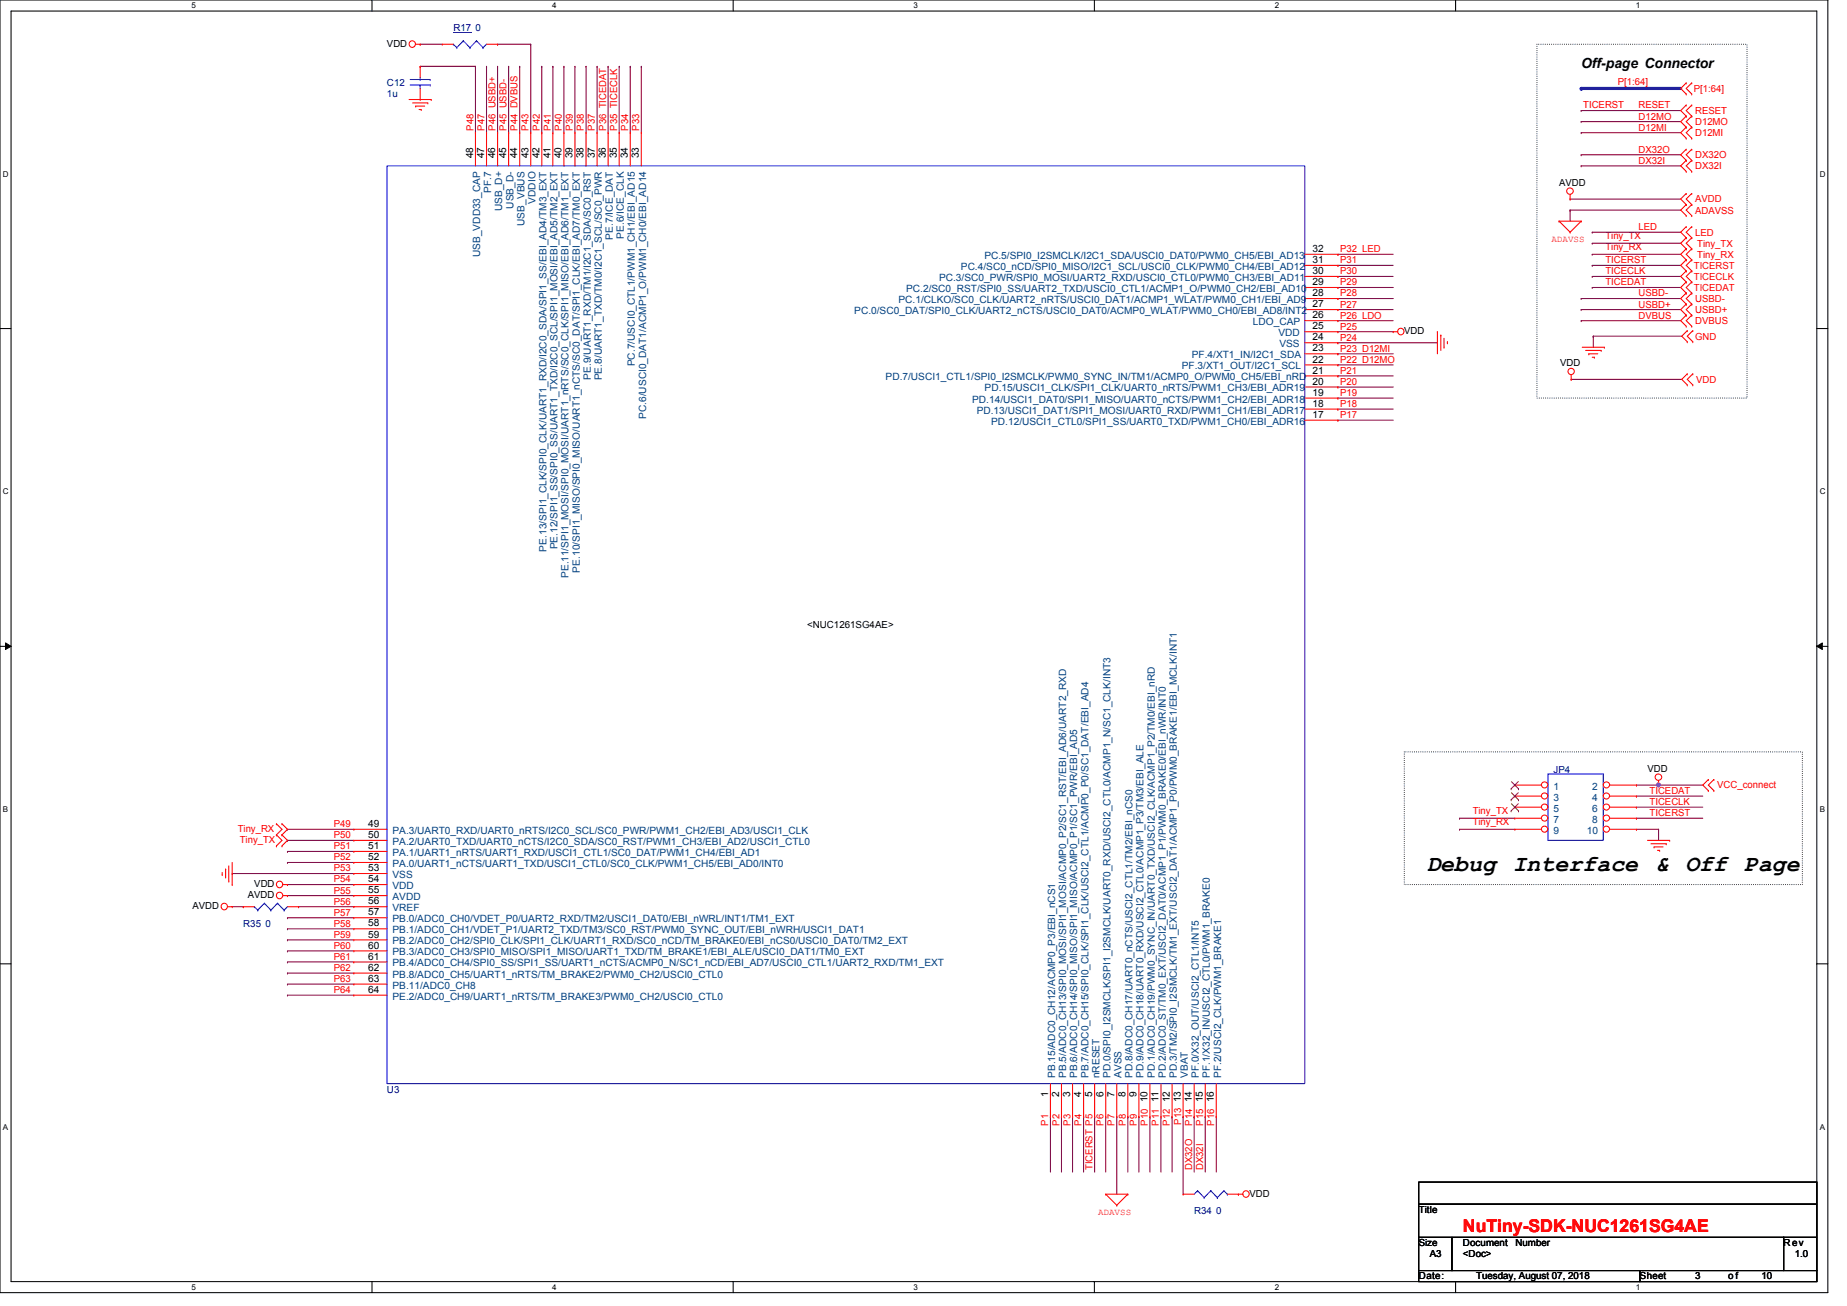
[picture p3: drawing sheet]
<svg xmlns="http://www.w3.org/2000/svg" width="297mm" height="210mm" viewBox="0 0 297 210" stroke-linecap="round" stroke-linejoin="round" font-family="sans-serif">
<defs><g id="words">
<g font-size="3.7">
<text x="229.4" y="140">Debug Interface</text>
<text x="266.1" y="140">&amp;</text>
<text x="271" y="140">Off Page</text>
</g>
<text font-size="2.8" fill="#f00" x="235.2" y="198">NuTiny-SDK-NUC1261SG4AE</text>
<text font-size="2.2" x="254.3" y="10.9">Off-page Connector</text>
<g font-size="1.6" fill="#000080">
<text x="72.9" y="5">R17</text>
<text x="76.5" y="5">0</text>
<text x="62.2" y="13.9">C12</text>
<text x="62.2" y="15.7">1u</text>
<text x="249.8" y="124.3">JP4</text>
<text x="39.1" y="149">R35 0</text>
<text x="62.2" y="175.7">U3</text>
<text x="192" y="195.2">R34 0</text>
</g>
<g font-size="1.6">
<text x="62.2" y="7.5">VDD</text>
<text x="76.1" y="25.4" transform="rotate(-90 76.1 25.4)">48</text>
<text x="77.9" y="25.4" transform="rotate(-90 77.9 25.4)">47</text>
<text x="79.6" y="25.4" transform="rotate(-90 79.6 25.4)">46</text>
<text x="81.4" y="25.4" transform="rotate(-90 81.4 25.4)">45</text>
<text x="83.2" y="25.4" transform="rotate(-90 83.2 25.4)">44</text>
<text x="85" y="25.4" transform="rotate(-90 85 25.4)">43</text>
<text x="86.7" y="25.4" transform="rotate(-90 86.7 25.4)">42</text>
<text x="88.5" y="25.4" transform="rotate(-90 88.5 25.4)">41</text>
<text x="90.3" y="25.4" transform="rotate(-90 90.3 25.4)">40</text>
<text x="92.1" y="25.4" transform="rotate(-90 92.1 25.4)">39</text>
<text x="93.9" y="25.4" transform="rotate(-90 93.9 25.4)">38</text>
<text x="95.6" y="25.4" transform="rotate(-90 95.6 25.4)">37</text>
<text x="97.4" y="25.4" transform="rotate(-90 97.4 25.4)">36</text>
<text x="99.2" y="25.4" transform="rotate(-90 99.2 25.4)">35</text>
<text x="101" y="25.4" transform="rotate(-90 101 25.4)">34</text>
<text x="102.7" y="25.4" transform="rotate(-90 102.7 25.4)">33</text>
<text x="250.7" y="29.9">AVDD</text>
<text x="211" y="40.5">32</text>
<text x="211" y="47.6">28</text>
<text x="211" y="45.8">29</text>
<text x="211" y="44.1">30</text>
<text x="211" y="42.3">31</text>
<text x="211" y="53">25</text>
<text x="211" y="51.2">26</text>
<text x="211" y="49.4">27</text>
<text x="225.8" y="53.7">VDD</text>
<text x="211" y="58.3">22</text>
<text x="211" y="56.5">23</text>
<text x="211" y="54.7">24</text>
<text x="250.9" y="58.9">VDD</text>
<text x="211" y="65.4">18</text>
<text x="211" y="63.6">19</text>
<text x="211" y="61.8">20</text>
<text x="211" y="60.1">21</text>
<text x="211" y="67.2">17</text>
<text x="129.8" y="101">&lt;NUC1261SG4AE&gt;</text>
<text x="264.9" y="124.1">VDD</text>
<text x="59.2" y="133">49</text>
<text x="59.2" y="134.7">50</text>
<text x="59.2" y="136.5">51</text>
<text x="40.9" y="142.6">VDD</text>
<text x="59.2" y="138.3">52</text>
<text x="59.2" y="140.1">53</text>
<text x="59.2" y="141.9">54</text>
<text x="59.2" y="143.6">55</text>
<text x="30.9" y="146.2">AVDD</text>
<text x="39.8" y="144.4">AVDD</text>
<text x="59.2" y="145.4">56</text>
<text x="59.2" y="147.2">57</text>
<text x="59.2" y="149">58</text>
<text x="59.2" y="150.7">59</text>
<text x="59.2" y="152.5">60</text>
<text x="59.2" y="154.3">61</text>
<text x="59.2" y="156.1">62</text>
<text x="59.2" y="157.9">63</text>
<text x="59.2" y="159.6">64</text>
<text x="168.5" y="176.4" transform="rotate(-90 168.5 176.4)">1</text>
<text x="170.3" y="176.4" transform="rotate(-90 170.3 176.4)">2</text>
<text x="172.1" y="176.4" transform="rotate(-90 172.1 176.4)">3</text>
<text x="173.9" y="176.4" transform="rotate(-90 173.9 176.4)">4</text>
<text x="175.6" y="176.4" transform="rotate(-90 175.6 176.4)">5</text>
<text x="177.4" y="176.4" transform="rotate(-90 177.4 176.4)">6</text>
<text x="179.2" y="176.4" transform="rotate(-90 179.2 176.4)">7</text>
<text x="181" y="176.4" transform="rotate(-90 181 176.4)">8</text>
<text x="182.8" y="176.4" transform="rotate(-90 182.8 176.4)">9</text>
<text x="184.5" y="177.2" transform="rotate(-90 184.5 177.2)">10</text>
<text x="186.3" y="177.2" transform="rotate(-90 186.3 177.2)">11</text>
<text x="188.1" y="177.2" transform="rotate(-90 188.1 177.2)">12</text>
<text x="189.9" y="177.2" transform="rotate(-90 189.9 177.2)">13</text>
<text x="191.6" y="177.2" transform="rotate(-90 191.6 177.2)">14</text>
<text x="193.4" y="177.2" transform="rotate(-90 193.4 177.2)">15</text>
<text x="195.2" y="177.2" transform="rotate(-90 195.2 177.2)">16</text>
<text x="200.9" y="192.4">VDD</text>
<text x="228.1" y="195.1">Title</text>
<text x="228.1" y="200.4">Size</text>
<text x="229.9" y="202.2">A3</text>
<text x="235.2" y="200.4">Document</text>
<text x="235.2" y="202.2">&lt;Doc&gt;</text>
<text x="243.7" y="200.4">Number</text>
<text x="286.8" y="200.4">Rev</text>
<text x="288.6" y="202.2">1.0</text>
<text x="228.1" y="205.7">Date:</text>
<text x="237.4" y="205.7">Tuesday, August 07, 2018</text>
<text x="263.7" y="205.7">Sheet</text>
<text x="272.6" y="205.7">3</text>
<text x="277.9" y="205.7">o f</text>
<text x="283.3" y="205.7">10</text>
</g>
<g font-size="1.6" fill="#f00">
<text x="254.6" y="17.4">TICERST</text>
<text x="260.1" y="13.7">P[1:64]</text>
<text x="263.5" y="17.4">RESET</text>
<text x="272.4" y="14.8">P[1:64]</text>
<text x="76.1" y="21" transform="rotate(-90 76.1 21)">P48</text>
<text x="77.9" y="21" transform="rotate(-90 77.9 21)">P47</text>
<text x="79.7" y="21" transform="rotate(-90 79.7 21)">P46 USBD+</text>
<text x="81.4" y="21" transform="rotate(-90 81.4 21)">P45 USBD-</text>
<text x="83.2" y="21" transform="rotate(-90 83.2 21)">P44 DVBUS</text>
<text x="85" y="21" transform="rotate(-90 85 21)">P43</text>
<text x="86.8" y="21" transform="rotate(-90 86.8 21)">P42</text>
<text x="88.6" y="21" transform="rotate(-90 88.6 21)">P41</text>
<text x="90.3" y="21" transform="rotate(-90 90.3 21)">P40</text>
<text x="92.1" y="21" transform="rotate(-90 92.1 21)">P39</text>
<text x="93.9" y="21" transform="rotate(-90 93.9 21)">P38</text>
<text x="95.7" y="21" transform="rotate(-90 95.7 21)">P37</text>
<text x="97.5" y="21" transform="rotate(-90 97.5 21)">P36 TICEDAT</text>
<text x="99.2" y="21" transform="rotate(-90 99.2 21)">P35 TICECLK</text>
<text x="101" y="21" transform="rotate(-90 101 21)">P34</text>
<text x="102.8" y="21" transform="rotate(-90 102.8 21)">P33</text>
<text x="263.5" y="21">D12MI</text>
<text x="263.5" y="19.2">D12MO</text>
<text x="272.6" y="21.9">D12MI</text>
<text x="272.6" y="20.1">D12MO</text>
<text x="272.6" y="18.3">RESET</text>
<text x="263.5" y="26.3">DX32I</text>
<text x="263.5" y="24.6">DX32O</text>
<text x="272.6" y="27.2">DX32I</text>
<text x="272.6" y="25.4">DX32O</text>
<text x="272.6" y="34.3">ADAVSS</text>
<text x="272.6" y="32.6">AVDD</text>
<text x="215.5" y="40.6">P32 LED</text>
<text x="258.1" y="40.1">Tiny_RX</text>
<text x="258.1" y="38.4">Tiny_TX</text>
<text x="263.5" y="37">LED</text>
<text x="272.6" y="37.9">LED</text>
<text x="272.9" y="39.7">Tiny_TX</text>
<text x="272.9" y="41.4">Tiny_RX</text>
<text x="215.5" y="47.7">P28</text>
<text x="215.5" y="45.9">P29</text>
<text x="215.5" y="44.1">P30</text>
<text x="215.5" y="42.3">P31</text>
<text x="258.1" y="42.3">TICERST</text>
<text x="258.1" y="45.9">TICEDAT</text>
<text x="258.1" y="44.1">TICECLK</text>
<text x="263.5" y="47.7">USBD-</text>
<text x="272.4" y="43.2">TICERST</text>
<text x="272.4" y="46.8">TICEDAT</text>
<text x="272.4" y="45">TICECLK</text>
<text x="215.5" y="51.2">P26 LDO</text>
<text x="215.5" y="53">P25</text>
<text x="215.5" y="49.4">P27</text>
<text x="263.5" y="49.4">USBD+</text>
<text x="263.5" y="51.2">DVBUS</text>
<text x="272.6" y="48.6">USBD-</text>
<text x="272.6" y="50.3">USBD+</text>
<text x="272.6" y="52.1">DVBUS</text>
<text x="215.5" y="58.3">P22 D12MO</text>
<text x="215.5" y="54.8">P24</text>
<text x="215.5" y="56.6">P23 D12MI</text>
<text x="272.6" y="54.6">GND</text>
<text x="215.5" y="65.4">P18</text>
<text x="215.5" y="63.7">P19</text>
<text x="215.5" y="61.9">P20</text>
<text x="215.5" y="60.1">P21</text>
<text x="272.8" y="61.6">VDD</text>
<text x="215.5" y="67.2">P17</text>
<text x="236.8" y="130.8">Tiny_TX</text>
<text x="265.3" y="127.7">TICEDAT</text>
<text x="265.3" y="131.2">TICERST</text>
<text x="265.3" y="129.5">TICECLK</text>
<text x="276.1" y="126.8">VCC_connect</text>
<text x="38.2" y="133.7">Tiny_RX</text>
<text x="38.6" y="135.5">Tiny_TX</text>
<text x="53.7" y="136.6">P51</text>
<text x="53.7" y="134.8">P50</text>
<text x="53.7" y="133">P49</text>
<text x="236.8" y="132.6">Tiny_RX</text>
<text x="53.7" y="143.7">P55</text>
<text x="53.7" y="140.1">P53</text>
<text x="53.7" y="138.3">P52</text>
<text x="53.7" y="141.9">P54</text>
<text x="53.7" y="145.5">P56</text>
<text x="53.7" y="149">P58</text>
<text x="53.7" y="147.2">P57</text>
<text x="53.7" y="150.8">P59</text>
<text x="53.7" y="152.6">P60</text>
<text x="53.7" y="154.3">P61</text>
<text x="53.7" y="159.7">P64</text>
<text x="53.7" y="157.9">P63</text>
<text x="53.7" y="156.1">P62</text>
<text x="168.6" y="181" transform="rotate(-90 168.6 181)">P1</text>
<text x="170.3" y="181" transform="rotate(-90 170.3 181)">P2</text>
<text x="172.1" y="181" transform="rotate(-90 172.1 181)">P3</text>
<text x="173.9" y="181" transform="rotate(-90 173.9 181)">P4</text>
<text x="177.5" y="181" transform="rotate(-90 177.5 181)">P6</text>
<text x="179.2" y="181" transform="rotate(-90 179.2 181)">P7</text>
<text x="181" y="181" transform="rotate(-90 181 181)">P8</text>
<text x="182.8" y="181" transform="rotate(-90 182.8 181)">P9</text>
<text x="184.6" y="181" transform="rotate(-90 184.6 181)">P10</text>
<text x="186.4" y="181" transform="rotate(-90 186.4 181)">P11</text>
<text x="188.1" y="181" transform="rotate(-90 188.1 181)">P12</text>
<text x="189.9" y="180.8" transform="rotate(-90 189.9 180.8)">P13</text>
<text x="191.7" y="181" transform="rotate(-90 191.7 181)">P14</text>
<text x="193.5" y="181" transform="rotate(-90 193.5 181)">P15</text>
<text x="195.2" y="181" transform="rotate(-90 195.2 181)">P16</text>
<text x="175.7" y="188.1" transform="rotate(-90 175.7 188.1)">TICERST P5</text>
<text x="191.7" y="188.1" transform="rotate(-90 191.7 188.1)">DX32O</text>
<text x="193.5" y="188.1" transform="rotate(-90 193.5 188.1)">DX32I</text>
</g>
<g font-size="1.6" fill="#004080">
<text x="79" y="31" transform="rotate(-90 79 31)">PF.7</text>
<text x="80.8" y="34" transform="rotate(-90 80.8 34)">USB_D+</text>
<text x="82.5" y="33.6" transform="rotate(-90 82.5 33.6)">USB_D-</text>
<text x="86.1" y="32.8" transform="rotate(-90 86.1 32.8)">VDDIO</text>
<text x="77.2" y="41.4" transform="rotate(-90 77.2 41.4)">USB_VDD33_CAP</text>
<text x="84.3" y="36.3" transform="rotate(-90 84.3 36.3)">USB_VBUS</text>
<text x="98.6" y="38.5" transform="rotate(-90 98.6 38.5)">PE.7/ICE_DAT</text>
<text x="100.3" y="38.4" transform="rotate(-90 100.3 38.4)">PE.6/ICE_CLK</text>
<text x="158.3" y="41.6">PC.5/SPI0_I2SMCLK/I2C1_SDA/USCI0_DAT0/PWM0_CH5/EBI_AD13</text>
<text x="145.7" y="46.9">PC.2/SC0_RST/SPI0_SS/UART2_TXD/USCI0_CTL1/ACMP1_O/PWM0_CH2/EBI_AD10</text>
<text x="151" y="45.2">PC.3/SC0_PWR/SPI0_MOSI/UART2_RXD/USCI0_CTL0/PWM0_CH3/EBI_AD11</text>
<text x="154.5" y="43.4">PC.4/SC0_nCD/SPI0_MISO/I2C1_SCL/USCI0_CLK/PWM0_CH4/EBI_AD12</text>
<text x="137.4" y="50.5">PC.0/SC0_DAT/SPI0_CLK/UART2_nCTS/USCI0_DAT0/ACMP0_WLAT/PWM0_CH0/EBI_AD8/INT2</text>
<text x="144.5" y="48.7">PC.1/CLKO/SC0_CLK/UART2_nRTS/USCI0_DAT1/ACMP1_WLAT/PWM0_CH1/EBI_AD9</text>
<text x="201.5" y="52.3">LDO_CAP</text>
<text x="102.1" y="58.9" transform="rotate(-90 102.1 58.9)">PC.7/USCI0_CTL1/PWM1_CH1/EBI_AD15</text>
<text x="190" y="59.4">PF.3/XT1_OUT/I2C1_SCL</text>
<text x="191.6" y="57.6">PF.4/XT1_IN/I2C1_SDA</text>
<text x="205.6" y="54.1">VDD</text>
<text x="205.7" y="55.8">VSS</text>
<text x="95" y="61" transform="rotate(-90 95 61)">PE.9/UART1_RXD/TM1/I2C1_SDA/SC0_RST</text>
<text x="96.8" y="61.2" transform="rotate(-90 96.8 61.2)">PE.8/UART1_TXD/TM0/I2C1_SCL/SC0_PWR</text>
<text x="142.4" y="61.2">PD.7/USCI1_CTL1/SPI0_I2SMCLK/PWM0_SYNC_IN/TM1/ACMP0_O/PWM0_CH5/EBI_nRD</text>
<text x="156.3" y="64.7">PD.14/USCI1_DAT0/SPI1_MISO/UART0_nCTS/PWM1_CH2/EBI_ADR18</text>
<text x="158.3" y="62.9">PD.15/USCI1_CLK/SPI1_CLK/UART0_nRTS/PWM1_CH3/EBI_ADR19</text>
<text x="103.9" y="67.4" transform="rotate(-90 103.9 67.4)">PC.6/USCI0_DAT1/ACMP1_O/PWM1_CH0/EBI_AD14</text>
<text x="157.1" y="66.5">PD.13/USCI1_DAT1/SPI1_MOSI/UART0_RXD/PWM1_CH1/EBI_ADR17</text>
<text x="159.4" y="68.3">PD.12/USCI1_CTL0/SPI1_SS/UART0_TXD/PWM1_CH0/EBI_ADR16</text>
<text x="87.9" y="88.7" transform="rotate(-90 87.9 88.7)">PE.13/SPI1_CLK/SPI0_CLK/UART1_RXD/I2C0_SDA/SPI1_SS/EBI_AD4/TM3_EXT</text>
<text x="89.7" y="88.3" transform="rotate(-90 89.7 88.3)">PE.12/SPI1_SS/SPI0_SS/UART1_TXD/I2C0_SCL/SPI1_MOSI/EBI_AD5/TM2_EXT</text>
<text x="91.4" y="93" transform="rotate(-90 91.4 93)">PE.11/SPI1_MOSI/SPI0_MOSI/UART1_nRTS/SC0_CLK/SPI1_MISO/EBI_AD6/TM1_EXT</text>
<text x="93.2" y="92.1" transform="rotate(-90 93.2 92.1)">PE.10/SPI1_MISO/SPI0_MISO/UART1_nCTS/SC0_DAT/SPI1_CLK/EBI_AD7/TM0_EXT</text>
<text x="249.8" y="127">1</text>
<text x="249.8" y="128.7">3</text>
<text x="249.8" y="130.5">5</text>
<text x="256" y="127">2</text>
<text x="256" y="128.7">4</text>
<text x="256" y="130.5">6</text>
<text x="63.1" y="134.1">PA.3/UART0_RXD/UART0_nRTS/I2C0_SCL/SC0_PWR/PWM1_CH2/EBI_AD3/USCI1_CLK</text>
<text x="63.1" y="135.8">PA.2/UART0_TXD/UART0_nCTS/I2C0_SDA/SC0_RST/PWM1_CH3/EBI_AD2/USCI1_CTL0</text>
<text x="63.1" y="137.6">PA.1/UART1_nRTS/UART1_RXD/USCI1_CTL1/SC0_DAT/PWM1_CH4/EBI_AD1</text>
<text x="249.8" y="132.3">7</text>
<text x="249.8" y="134.1">9</text>
<text x="255.1" y="134.1">10</text>
<text x="256" y="132.3">8</text>
<text x="63.1" y="139.4">PA.0/UART1_nCTS/UART1_TXD/USCI1_CTL0/SC0_CLK/PWM1_CH5/EBI_AD0/INT0</text>
<text x="63.1" y="141.2">VSS</text>
<text x="63.1" y="143">VDD</text>
<text x="63.1" y="144.7">AVDD</text>
<text x="63.1" y="146.5">VREF</text>
<text x="63.1" y="148.3">PB.0/ADC0_CH0/VDET_P0/UART2_RXD/TM2/USCI1_DAT0/EBI_nWRL/INT1/TM1_EXT</text>
<text x="63.1" y="150.1">PB.1/ADC0_CH1/VDET_P1/UART2_TXD/TM3/SC0_RST/PWM0_SYNC_OUT/EBI_nWRH/USCI1_DAT1</text>
<text x="63.1" y="151.8">PB.2/ADC0_CH2/SPI0_CLK/SPI1_CLK/UART1_RXD/SC0_nCD/TM_BRAKE0/EBI_nCS0/USCI0_DAT0/TM2_EXT</text>
<text x="63.1" y="153.6">PB.3/ADC0_CH3/SPI0_MISO/SPI1_MISO/UART1_TXD/TM_BRAKE1/EBI_ALE/USCI0_DAT1/TM0_EXT</text>
<text x="63.1" y="155.4">PB.4/ADC0_CH4/SPI0_SS/SPI1_SS/UART1_nCTS/ACMP0_N/SC1_nCD/EBI_AD7/USCI0_CTL1/UART2_RXD/TM1_EXT</text>
<text x="63.1" y="157.2">PB.8/ADC0_CH5/UART1_nRTS/TM_BRAKE2/PWM0_CH2/USCI0_CTL0</text>
<text x="63.1" y="159">PB.11/ADC0_CH8</text>
<text x="63.1" y="160.7">PE.2/ADC0_CH9/UART1_nRTS/TM_BRAKE3/PWM0_CH2/USCI0_CTL0</text>
<text x="169.7" y="173.4" transform="rotate(-90 169.7 173.4)">PB.15/ADC0_CH12/ACMP0_P3/EBI_nCS1</text>
<text x="171.4" y="173.4" transform="rotate(-90 171.4 173.4)">PB.5/ADC0_CH13/SPI0_MOSI/SPI1_MOSI/ACMP0_P2/SC1_RST/EBI_AD6/UART2_RXD</text>
<text x="173.2" y="173.4" transform="rotate(-90 173.2 173.4)">PB.6/ADC0_CH14/SPI0_MISO/SPI1_MISO/ACMP0_P1/SC1_PWR/EBI_AD5</text>
<text x="175" y="173.4" transform="rotate(-90 175 173.4)">PB.7/ADC0_CH15/SPI0_CLK/SPI1_CLK/USCI2_CTL1/ACMP0_P0/SC1_DAT/EBI_AD4</text>
<text x="176.8" y="173.4" transform="rotate(-90 176.8 173.4)">nRESET</text>
<text x="178.6" y="173.4" transform="rotate(-90 178.6 173.4)">PD.0/SPI0_I2SMCLK/SPI1_I2SMCLK/UART0_RXD/USCI2_CTL0/ACMP1_N/SC1_CLK/INT3</text>
<text x="180.3" y="173.4" transform="rotate(-90 180.3 173.4)">AVSS</text>
<text x="182.1" y="173.4" transform="rotate(-90 182.1 173.4)">PD.8/ADC0_CH17/UART0_nCTS/USCI2_CTL1/TM2/EBI_nCS0</text>
<text x="183.9" y="173.4" transform="rotate(-90 183.9 173.4)">PD.9/ADC0_CH18/UART0_RXD/USCI2_CTL0/ACMP1_P3/TM3/EBI_ALE</text>
<text x="185.7" y="173.4" transform="rotate(-90 185.7 173.4)">PD.1/ADC0_CH19/PWM0_SYNC_IN/UART0_TXD/USCI2_CLK/ACMP1_P2/TM0/EBI_nRD</text>
<text x="187.5" y="173.4" transform="rotate(-90 187.5 173.4)">PD.2/ADC0_ST/TM0_EXT/USCI2_DAT0/ACMP1_P1/PWM0_BRAKE0/EBI_nWR/INT0</text>
<text x="189.2" y="173.4" transform="rotate(-90 189.2 173.4)">PD.3/TM2/SPI0_I2SMCLK/TM1_EXT/USCI2_DAT1/ACMP1_P0/PWM0_BRAKE1/EBI_MCLK/INT1</text>
<text x="191" y="173.4" transform="rotate(-90 191 173.4)">VBAT</text>
<text x="192.8" y="173.4" transform="rotate(-90 192.8 173.4)">PF.0/X32_OUT/USCI2_CTL1/INT5</text>
<text x="194.6" y="173.4" transform="rotate(-90 194.6 173.4)">PF.1/X32_IN/USCI2_CTL0/PWM1_BRAKE0</text>
<text x="196.3" y="173.4" transform="rotate(-90 196.3 173.4)">PF.2/USCI2_CLK/PWM1_BRAKE1</text>
</g>
<g font-size="1.5" fill="#f00">
<text x="249.5" y="38.9">ADAVSS</text>
<text x="176.6" y="195.4">ADAVSS</text>
</g>
<g font-size="1.3">
<text x="30.8" y="1.3">5</text>
<text x="88.8" y="1.3">4</text>
<text x="146.9" y="1.3">3</text>
<text x="205" y="1.3">2</text>
<text x="263.1" y="1.3">1</text>
<text x=".5" y="28.4">D</text>
<text x="292.6" y="28.4">D</text>
<text x=".5" y="79.5">C</text>
<text x="292.6" y="79.5">C</text>
<text x=".5" y="130.6">B</text>
<text x="292.6" y="130.6">B</text>
<text x=".5" y="181.7">A</text>
<text x="292.6" y="181.7">A</text>
<text x="30.8" y="207.4">5</text>
<text x="88.8" y="207.4">4</text>
<text x="146.9" y="207.4">3</text>
<text x="205" y="207.4">2</text>
<text x="263.1" y="207.4">1</text>
</g>
</g></defs>
<path d="M0 0h293.9v207.9h-293.9zM1.8 1.8h290.3v204.3h-290.3z" fill="none" stroke="#000" stroke-width=".17"/>
<g fill="#fff">
<path d="M30.8 .2h.7v1.4h-.7z"/>
<path d="M30.8 206.2h.7v1.4h-.7z"/>
</g>
<path d="M59.8 0v1.8M59.8 206.1v1.8" fill="none" stroke="#000" stroke-width=".17"/>
<g fill="#fff">
<path d="M88.8 .2h.7v1.4h-.7z"/>
<path d="M88.8 206.2h.7v1.4h-.7z"/>
</g>
<path d="M117.9 0v1.8M117.9 206.1v1.8" fill="none" stroke="#000" stroke-width=".17"/>
<g fill="#fff">
<path d="M146.9 .2h.7v1.4h-.7z"/>
<path d="M146.9 206.2h.7v1.4h-.7z"/>
</g>
<path d="M176 0v1.8M176 206.1v1.8" fill="none" stroke="#000" stroke-width=".17"/>
<g fill="#fff">
<path d="M205 .2h.7v1.4h-.7z"/>
<path d="M205 206.2h.7v1.4h-.7z"/>
</g>
<path d="M234.1 0v1.8M234.1 206.1v1.8" fill="none" stroke="#000" stroke-width=".17"/>
<g fill="#fff">
<path d="M263.1 .2h.6v1.4h-.6z"/>
<path d="M263.1 206.2h.6v1.4h-.6z"/>
<path d="M.5 27.3h.9v1.4h-.9z"/>
<path d="M292.6 27.3h.9v1.4h-.9z"/>
<path d="M.5 78.4h.9v1.4h-.9z"/>
<path d="M292.6 78.4h.9v1.4h-.9z"/>
</g>
<path d="M0 52.8h1.8M292.1 52.8h1.8" fill="none" stroke="#000" stroke-width=".17"/>
<g fill="#fff">
<path d="M.5 129.5h.8v1.4h-.8z"/>
<path d="M292.6 129.5h.8v1.4h-.8z"/>
</g>
<path d="M0 103.9h1.8M292.1 103.9h1.8" fill="none" stroke="#000" stroke-width=".17"/>
<path d="M.9 103.4l.9 .5-.9 .5zM292.1 103.9l.9-.5v1z" fill="#000"/>
<path d="M.9 103.4l.9 .5-.9 .5zM292.1 103.9l.9-.5v1z" fill="none" stroke="#000" stroke-width=".16"/>
<g fill="#fff">
<path d="M.5 180.5h.8v1.4h-.8z"/>
<path d="M292.6 180.5h.8v1.4h-.8z"/>
</g>
<path d="M0 155h1.8M292.1 155h1.8" fill="none" stroke="#000" stroke-width=".17"/>
<path d="M247.1 7.1h33.8v56.9h-33.8zM225.8 120.9h64v21.3h-64z" fill="none" stroke="#000" stroke-width=".17" stroke-dasharray="0 .3"/>
<g fill="none" stroke="#800040" stroke-width=".17">
<path d="M234.7 131.6h.1M234.7 133.3h.1M234.7 133.3h8.9M234.7 131.6h8.9M263.1 133.3h.1M263.1 128h.1M263.1 131.6h.1M263.1 129.8h.1M263.1 126.2h.1M263.1 133.3h3.6M263.1 128h10.7M263.1 131.6h10.7"/>
<path d="M263.1 129.8h10.7M263.1 126.2h3.6M266.7 133.3h.1M266.7 133.3v1.8"/>
</g>
<circle cx="266.7" cy="126.2" r=".32" fill="#f0f"/>
<circle cx="266.7" cy="126.2" r=".32" fill="none" stroke="#f0f" stroke-width=".17"/>
<g fill="none" stroke="#800040" stroke-width=".17">
<path d="M254.3 17.8h.1M254.3 19.6h.1M254.3 17.8h16M254.3 19.6h16M252.5 33.8h.1M252.5 32h.1M252.5 33.8v1.8M252.5 33.8h17.8M252.5 32h17.8M254.3 21.3h.1M254.3 21.3h16M256 39.1h.1"/>
<path d="M256 37.3h.1M256 39.1h14.3M256 37.3h14.3M254.3 48h.1M254.3 49.8h.1M254.3 51.6h.1M254.3 48h16M254.3 49.8h16M254.3 51.6h16M256 40.9h.1M256 42.7h.1M256 46.2h.1"/>
<path d="M256 44.4h.1M256 40.9h14.3M256 42.7h14.3M256 46.2h14.3M256 44.4h14.3M266.7 126.2h.1M266.7 126.2h7.1"/>
</g>
<path d="M254.3 14.2h16" fill="none" stroke="#00f" stroke-width=".51"/>
<circle cx="254.3" cy="14.2" r=".25" fill="#00f"/>
<g fill="none" stroke="#800040" stroke-width=".17">
<path d="M67.6 10.7h.1M67.6 7.1h.1M67.6 10.7h8.9M67.6 7.1h3.5M76.5 10.7h.1M76.5 10.7v10.6M78.2 10.7h.1M78.2 10.7v10.6M80 10.7h.1M80 7.1h.1M80 10.7v10.6M80 7.1h5.3"/>
<path d="M81.8 10.7h.1M81.8 10.7v10.6M83.6 10.7h.1M83.6 10.7v10.6M85.3 7.1h.1M85.3 7.1v14.2M87.1 10.7h.1M87.1 10.7v10.6M88.9 10.7h.1M88.9 10.7v10.6M90.7 10.7h.1M90.7 10.7v10.6"/>
<path d="M92.5 10.7h.1M92.5 10.7v10.6M94.2 10.7h.1M94.2 10.7v10.6M96 10.7h.1M96 10.7v10.6M97.8 10.7h.1M97.8 10.7v10.6M99.6 10.7h.1M99.6 10.7v10.6M101.3 10.7h.1M101.3 10.7v10.6"/>
<path d="M103.1 10.7h.1M103.1 10.7v10.6M254.3 26.7h.1M254.3 24.9h.1M254.3 26.7h16M254.3 24.9h16M215.1 58.7h.1M215.1 55.1h.1M215.1 51.6h.1M215.1 56.9h.1M215.1 53.3h.1M215.1 49.8h.1"/>
<path d="M215.1 48h.1M215.1 46.2h.1M215.1 44.4h.1M215.1 42.7h.1M215.1 40.9h.1M215.1 58.7h8.9M215.1 55.1h16M215.1 51.6h8.9M215.1 56.9h8.9M215.1 53.3h8.9M215.1 49.8h8.9M215.1 48h8.9"/>
<path d="M215.1 46.2h8.9M215.1 44.4h8.9M215.1 42.7h8.9M215.1 40.9h8.9M256.2 54.1h.1M256.2 54.1h14.2M256.2 54.1v1.7M215.1 67.6h.1M215.1 65.8h.1M215.1 64h.1M215.1 62.2h.1M215.1 60.5h.1"/>
<path d="M215.1 67.6h8.9M215.1 65.8h8.9M215.1 64h8.9M215.1 62.2h8.9M215.1 60.5h8.9M252.6 61h.1M252.6 61h17.8M46.2 138.7h.1M46.2 136.9h.1M46.2 135.1h.1M46.2 133.3h.1M46.2 138.7h10.7"/>
<path d="M46.2 136.9h10.7M46.2 135.1h10.7M46.2 133.3h10.7M37.3 140.5h.1M37.3 140.5h19.6M37.3 145.8h1.8M39.1 145.8h.1M46.2 144h.1M46.2 158.2h.1M46.2 156.5h.1M46.2 151.1h.1M46.2 149.4h.1"/>
<path d="M46.2 147.6h.1M46.2 142.2h.1M46.2 152.9h.1M46.2 154.7h.1M46.2 144h10.7M46.2 158.2h10.7M46.2 156.5h10.7M46.2 151.1h10.7M46.2 149.4h10.7M46.2 147.6h10.7M46.2 142.2h10.7M46.2 152.9h10.7"/>
<path d="M46.2 154.7h10.7M48 145.8h.1M48 145.8h8.9M46.2 160h.1M46.2 160h10.7M168.9 179.6h.1M168.9 179.6v8.9M170.7 179.6h.1M170.7 179.6v8.9M172.5 179.6h.1M172.5 179.6v8.9M174.2 179.6h.1"/>
<path d="M174.2 179.6v8.9M176 179.6h.1M176 179.6v8.9M177.8 179.6h.1M177.8 179.6v8.9M179.6 179.6h.1M179.6 179.6v12.4M181.4 179.6h.1M181.4 179.6v8.9M183.1 179.6h.1M183.1 179.6v8.9M184.9 179.6h.1"/>
<path d="M184.9 179.6v8.9M186.7 179.6h.1M186.7 179.6v8.9M188.5 179.6h.1M188.5 179.6v8.9M190.2 179.6h.1M190.2 179.6v12.4M192 179.6h.1M192 179.6v8.9M193.8 179.6h.1M193.8 179.6v8.9M195.6 179.6h.1"/>
<path d="M195.6 179.6v8.9"/>
</g>
<g fill="none" stroke="#f00" stroke-width=".17">
<path d="M65.8 16h3.5M66.3 16.6h2.5M66.8 17.1h.1M66.8 7.1h.8M66.8 17.1h1.5M67.4 17.6h.3M67.6 7.1h.1M67.6 10.7h.1M67.6 16h.1M67.6 10.7v1.7M67.6 14.2v1.8M67.7 17.6h.1"/>
<path d="M68.8 16.6h.1M69.3 16h.1M71.1 7.1h.1M71.1 7.1h1.8M78.2 7.1h1.8M80 7.1h.1M271.1 18.7h.1M271.1 16.9h.1M271.1 13.3h.1M271.1 15.1h.1M271.1 18.7l-.8 .9 .8 .8M271.1 16.9l-.8 .9 .8 .9"/>
<path d="M271.1 13.3l-.8 .9 .8 .9M272 18.7h.1M272 16.9h.1M272 15.1h.1M272 13.3h.1M272 18.7l-.9 .9 .9 .8M272 16.9l-.9 .9 .9 .9M272 13.3l-.9 .9 .9 .9M76.5 21.3h.1M76.5 21.3v5.4M78.2 21.3h.1M78.2 21.3v5.4"/>
<path d="M80 21.3h.1M80 21.3v5.4M81.8 21.3h.1M81.8 21.3v5.4M83.6 21.3h.1M83.6 21.3v5.4M85.3 21.3h.1M85.3 21.3v5.4M87.1 21.3h.1M87.1 21.3v5.4M88.9 21.3h.1M88.9 21.3v5.4"/>
<path d="M90.7 21.3h.1M90.7 21.3v5.4M92.5 21.3h.1M92.5 21.3v5.4M94.2 21.3h.1M94.2 21.3v5.4M96 21.3h.1M96 21.3v5.4M97.8 21.3h.1M97.8 21.3v5.4M99.6 21.3h.1M99.6 21.3v5.4"/>
<path d="M101.3 21.3h.1M101.3 21.3v5.4M103.1 21.3h.1M103.1 21.3v5.4M250.7 35.6h.1M250.7 35.6h3.6M250.7 35.6l1.8 1.7M252.5 32h.1M252.5 37.3h.1M252.5 31.3v.7M254.3 35.6h.1M254.3 35.6l-1.8 1.7"/>
<path d="M271.1 38.2h.1M271.1 34.7h.1M271.1 32.9h.1M271.1 31.1h.1M271.1 22.2h.1M271.1 20.4h.1M271.1 36.4h.1M271.1 27.6h.1M271.1 25.8h.1M271.1 24h.1M271.1 38.2l-.8 .9 .8 .9M271.1 32.9l-.8 .9 .8 .9"/>
<path d="M271.1 31.1l-.8 .9 .8 .9M271.1 20.4l-.8 .9 .8 .9M271.1 36.4l-.8 .9 .8 .9M271.1 25.8l-.8 .9 .8 .9M271.1 24l-.8 .9 .8 .9M272 38.2h.1M272 32.9h.1M272 34.7h.1M272 31.1h.1M272 20.4h.1M272 22.2h.1M272 36.4h.1"/>
<path d="M272 25.8h.1M272 27.6h.1M272 24h.1M272 38.2l-.9 .9 .9 .9M272 32.9l-.9 .9 .9 .9M272 31.1l-.9 .9 .9 .9M272 20.4l-.9 .9 .9 .9M272 36.4l-.9 .9 .9 .9M272 25.8l-.9 .9 .9 .9M272 24l-.9 .9 .9 .9M209.8 56.9h5.3M209.8 53.3h5.3"/>
<path d="M209.8 58.7h5.3M209.8 55.1h5.3M209.8 51.6h5.3M209.8 49.8h5.3M209.8 48h5.3M209.8 46.2h5.3M209.8 44.4h5.3M209.8 42.7h5.3M209.8 40.9h5.3M215.1 58.7h.1M215.1 56.9h.1M215.1 55.1h.1"/>
<path d="M215.1 53.3h.1M215.1 51.6h.1M215.1 49.8h.1M215.1 48h.1M215.1 46.2h.1M215.1 44.4h.1M215.1 42.7h.1M215.1 40.9h.1M224 53.3h.1M224 53.3h.7M231.1 53.3h.1M231.1 53.3v3.6"/>
<path d="M231.7 53.9h.1M231.7 53.9v2.4M232.2 55.8h.1M232.2 54.4v1.4M232.7 54.9h.1M232.7 54.9v.4M254.4 55.8h3.6M255 56.3h2.5M255.5 56.9h.1M255.5 56.9h1.4M256 57.4h.4M256.4 57.4h.1"/>
<path d="M257.5 56.3h.1M258 55.8h.1M271.1 40h.1M271.1 41.8h.1M271.1 43.6h.1M271.1 45.3h.1M271.1 47.1h.1M271.1 48.9h.1M271.1 50.7h.1M271.1 52.5h.1M271.1 40l-.8 .9 .8 .9M271.1 41.8l-.8 .9 .8 .9"/>
<path d="M271.1 45.3l-.8 .9 .8 .9M271.1 43.6l-.8 .8 .8 .9M271.1 47.1l-.8 .9 .8 .9M271.1 48.9l-.8 .9 .8 .9M271.1 50.7l-.8 .9 .8 .9M271.3 53.2h.1M271.3 54.9h.1M271.3 53.2l-.9 .9 .9 .8M272 40h.1M272 41.8h.1M272 43.6h.1M272 47.1h.1"/>
<path d="M272 45.3h.1M272 48.9h.1M272 50.7h.1M272 52.5h.1M272 40l-.9 .9 .9 .9M272 41.8l-.9 .9 .9 .9M272 45.3l-.9 .9 .9 .9M272 43.6l-.9 .8 .9 .9M272 47.1l-.9 .9 .9 .9M272 48.9l-.9 .9 .9 .9M272 50.7l-.9 .9 .9 .9M272.2 54.9h.1"/>
<path d="M272.2 53.2h.1M272.2 53.2l-.9 .9 .9 .8M209.8 67.6h5.3M209.8 65.8h5.3M209.8 64h5.3M209.8 62.2h5.3M209.8 60.5h5.3M215.1 67.6h.1M215.1 65.8h.1M215.1 64h.1M215.1 62.2h.1M215.1 60.5h.1"/>
<path d="M252.6 61h.1M252.6 60.3v.7M271.3 61.9h.1M271.3 60.1h.1M271.3 60.1l-.9 .9 .9 .9M272.2 60.1h.1M272.2 61.9h.1M272.2 60.1l-.9 .9 .9 .9M36.3 139.7h.1M36.3 139.7v1.5M36.8 139.2v2.5M37.3 138.7v3.5"/>
<path d="M44.4 134.2h.1M44.4 136h.1M44.4 132.5h.1M44.4 134.2l.9 .9-.9 .9M44.4 132.5l.9 .8-.9 .9M45.3 136h.1M45.3 134.2h.1M45.3 132.5h.1M45.3 134.2l.9 .9-.9 .9M45.3 132.5l.9 .8-.9 .9M56.9 133.3h.1M56.9 135.1h.1"/>
<path d="M56.9 136.9h.1M56.9 138.7h.1M56.9 135.1h5.3M56.9 133.3h5.3M56.9 136.9h5.3M56.9 138.7h5.3M264.9 135.1h3.6M265.5 135.7h2.4M266 136.2h.1M266 136.2h1.4M266.5 136.7h.4M266.7 126.2h.1"/>
<path d="M266.7 125.5v.7M266.9 136.7h.1M267.9 135.7h.1M268.5 135.1h.1M274.7 127.1h.1M274.7 125.3h.1M274.7 125.3l-.9 .9 .9 .9M275.6 125.3h.1M275.6 127.1h.1M275.6 125.3l-.9 .9 .9 .9M35.7 140.6h.1M35.7 140.3v.3"/>
<path d="M36.6 145.8h.7M36.8 141.7h.1M37.3 142.2h.1M37.3 145.8h.1M39.1 145.8h.1M39.1 145.8h1.8M45.5 142.2h.7M45.5 144h.7M46.2 142.2h.1M46.2 144h.1M46.2 145.8h1.8M48 145.8h.1"/>
<path d="M56.9 140.5h.1M56.9 142.2h.1M56.9 144h.1M56.9 145.8h.1M56.9 147.6h.1M56.9 149.4h.1M56.9 151.1h.1M56.9 152.9h.1M56.9 154.7h.1M56.9 156.5h.1M56.9 158.2h.1M56.9 142.2h5.3"/>
<path d="M56.9 144h5.3M56.9 145.8h5.3M56.9 140.5h5.3M56.9 147.6h5.3M56.9 149.4h5.3M56.9 151.1h5.3M56.9 152.9h5.3M56.9 154.7h5.3M56.9 156.5h5.3M56.9 158.2h5.3M56.9 160h.1M56.9 160h5.3"/>
<path d="M168.9 179.6h.1M168.9 174.2v5.4M170.7 179.6h.1M170.7 174.2v5.4M172.5 179.6h.1M172.5 174.2v5.4M174.2 179.6h.1M174.2 174.2v5.4M176 179.6h.1M176 174.2v5.4M177.8 179.6h.1M177.8 174.2v5.4"/>
<path d="M179.6 179.6h.1M179.6 174.2v5.4M181.4 179.6h.1M181.4 174.2v5.4M183.1 179.6h.1M183.1 174.2v5.4M184.9 179.6h.1M184.9 174.2v5.4M186.7 179.6h.1M186.7 174.2v5.4M188.5 179.6h.1M188.5 174.2v5.4"/>
<path d="M190.2 179.6h.1M190.2 174.2v5.4M192 179.6h.1M192 174.2v5.4M193.8 179.6h.1M193.8 174.2v5.4M195.6 179.6h.1M195.6 174.2v5.4M177.8 192h.1M177.8 192h3.6M177.8 192l1.8 1.8M179.6 193.8h.1"/>
<path d="M181.4 192h.1M181.4 192l-1.8 1.8M190.2 192h.1M190.2 192h1.8M197.4 192h2.5M199.1 192h.1"/>
<circle cx="66.3" cy="7.1" r=".52"/>
<circle cx="252.5" cy="30.7" r=".52"/>
<circle cx="225.2" cy="53.3" r=".52"/>
<circle cx="252.6" cy="59.7" r=".51"/>
<circle cx="266.7" cy="125" r=".52"/>
<circle cx="36.1" cy="145.8" r=".52"/>
<circle cx="44.9" cy="144" r=".52"/>
<circle cx="44.9" cy="142.2" r=".52"/>
<circle cx="200.4" cy="192" r=".52"/>
</g>
<path d="M228.1 190.1h64v3.5h-64zM228.1 193.6h64v5.4h-64zM228.1 199h5.4v5.3h-5.4zM233.5 199h53.3v5.3h-53.3zM286.8 199h5.3v5.3h-5.3zM228.1 204.3h35.6v1.8h-35.6zM263.7 204.3h28.4v1.8h-28.4z" fill="none" stroke="#000" stroke-width=".17"/>
<g fill="none" stroke="#00f" stroke-width=".17">
<path d="M66 13.7h3.2M66 12.8h3.2M67.6 12.8h.1M67.6 13.7h.1M67.6 12.4v.4M67.6 13.7v.5M69.2 13.7h.1M69.2 12.8h.1M72.9 7.1h.1M72.9 7.1l.5 .6M73.4 7.7h.1M74.5 6.6h.1"/>
<path d="M74.5 6.6l1.1 1.1M74.5 6.6l-1.1 1.1M75.6 7.7h.1M76.6 6.6h.1M76.6 6.6l1.1 1.1M76.6 6.6l-1 1.1M77.7 7.7h.1M78.2 7.1l-.5 .6M62.2 26.7h147.6v147.5h-147.6zM248.9 124.5h8.9v10.6h-8.9zM40.9 145.8h.1M40.9 145.8l.5 .5"/>
<path d="M41.4 146.3h.1M42.5 145.2h.1M42.5 145.2l1.1 1.1M42.5 145.2l-1.1 1.1M43.6 146.3h.1M44.6 145.2h.1M44.6 145.2l1.1 1.1M44.6 145.2l-1 1.1M45.7 146.3h.1M46.2 145.8l-.5 .5M192.6 191.5h.1M192.6 191.5l-.6 .5"/>
<path d="M192.6 191.5l1 1.1M193.6 192.6h.1M194.7 191.5h.1M194.7 191.5l-1.1 1.1M194.7 191.5l1 1.1M195.7 192.6h.1M196.8 191.5h.1M196.8 191.5l-1.1 1.1M196.8 191.5l.6 .5M197.4 192h.1"/>
</g>
<path d="M72.9 5.2h2.9" fill="none" stroke="#000080" stroke-width=".16"/>
<circle cx="248.4" cy="126.2" r=".5" fill="#fff"/>
<g fill="none" stroke="#f00" stroke-width=".17">
<path d="M243.6 126.2h.1M243.6 126.2h4.3"/>
<circle cx="248.4" cy="126.2" r=".5"/>
</g>
<path d="M243 126.8h.1M243 125.7l1.2 1.1M244.1 125.7l-1.1 1.1M244.2 126.8h.1" fill="none" stroke="#804000" stroke-width=".16"/>
<circle cx="258.3" cy="126.2" r=".5" fill="#fff"/>
<g fill="none" stroke="#f00" stroke-width=".17">
<path d="M258.9 126.2h4.2M263.1 126.2h.1"/>
<circle cx="258.3" cy="126.2" r=".5"/>
</g>
<circle cx="248.4" cy="128" r=".5" fill="#fff"/>
<g fill="none" stroke="#f00" stroke-width=".17">
<path d="M243.6 128h.1M243.6 128h4.3"/>
<circle cx="248.4" cy="128" r=".5"/>
</g>
<path d="M243 128.6h.1M243 127.5l1.2 1.1M244.1 127.5l-1.1 1.1M244.2 128.6h.1" fill="none" stroke="#804000" stroke-width=".16"/>
<circle cx="258.3" cy="128" r=".5" fill="#fff"/>
<g fill="none" stroke="#f00" stroke-width=".17">
<path d="M258.9 128h4.2M263.1 128h.1"/>
<circle cx="258.3" cy="128" r=".5"/>
</g>
<circle cx="248.4" cy="129.8" r=".5" fill="#fff"/>
<g fill="none" stroke="#f00" stroke-width=".17">
<path d="M243.6 129.8h.1M243.6 129.8h4.3"/>
<circle cx="248.4" cy="129.8" r=".5"/>
</g>
<path d="M243 130.4h.1M243 129.2l1.2 1.2M244.1 129.2l-1.1 1.2M244.2 130.4h.1" fill="none" stroke="#804000" stroke-width=".16"/>
<circle cx="258.3" cy="129.8" r=".5" fill="#fff"/>
<g fill="none" stroke="#f00" stroke-width=".17">
<path d="M258.9 129.8h4.2M263.1 129.8h.1"/>
<circle cx="258.3" cy="129.8" r=".5"/>
</g>
<circle cx="248.4" cy="131.5" r=".5" fill="#fff"/>
<g fill="none" stroke="#f00" stroke-width=".17">
<path d="M243.6 131.6h.1M243.6 131.6h4.3"/>
<circle cx="248.4" cy="131.5" r=".5"/>
</g>
<circle cx="258.3" cy="131.5" r=".5" fill="#fff"/>
<g fill="none" stroke="#f00" stroke-width=".17">
<path d="M258.9 131.6h4.2M263.1 131.6h.1"/>
<circle cx="258.3" cy="131.5" r=".5"/>
</g>
<circle cx="248.4" cy="133.3" r=".5" fill="#fff"/>
<g fill="none" stroke="#f00" stroke-width=".17">
<path d="M243.6 133.3h.1M243.6 133.3h4.3"/>
<circle cx="248.4" cy="133.3" r=".5"/>
</g>
<circle cx="258.3" cy="133.3" r=".5" fill="#fff"/>
<g fill="none" stroke="#f00" stroke-width=".17">
<path d="M258.9 133.3h4.2M263.1 133.3h.1"/>
<circle cx="258.3" cy="133.3" r=".5"/>
</g>
<circle cx="266.7" cy="126.2" r=".32" fill="#f0f"/>
<circle cx="266.7" cy="126.2" r=".32" fill="none" stroke="#f0f" stroke-width=".17"/>
<use href="#words"/>
</svg>
